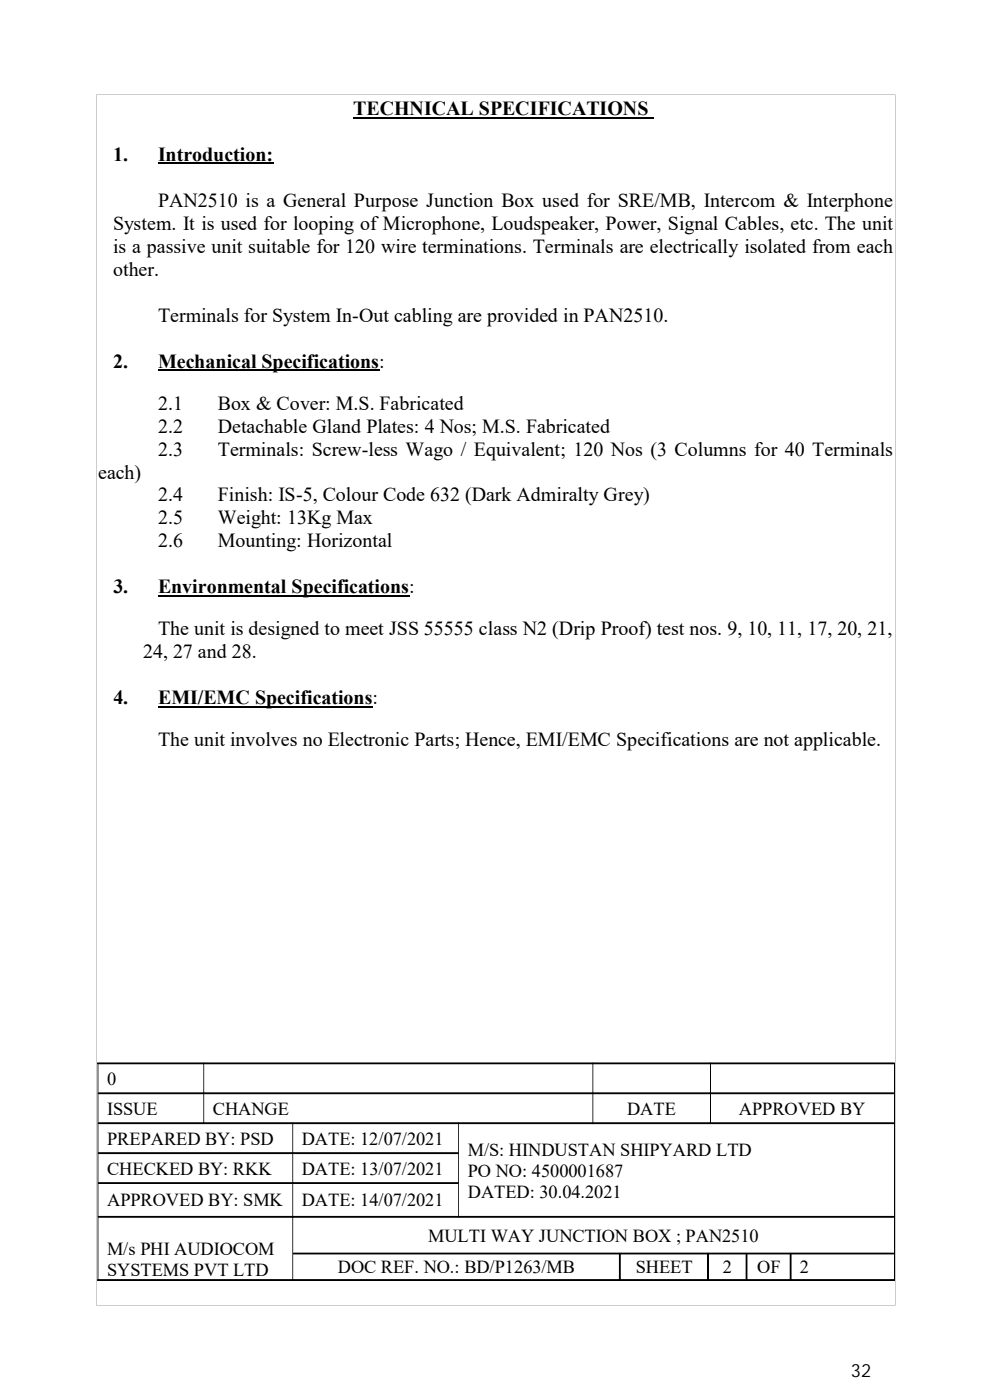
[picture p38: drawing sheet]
<svg xmlns="http://www.w3.org/2000/svg" width="210mm" height="297mm" viewBox="0 0 210 297" stroke-linecap="round" stroke-linejoin="round" font-family="sans-serif">
<defs><g id="words">
<g font-size="4.2">
<text x="74.9" y="24.4">TECHNICAL SPECIFICATIONS</text>
<text x="24" y="34.2">1.</text>
<text x="33.5" y="34.2">Introduction:</text>
<text x="33.5" y="43.9">PAN2510 is a General Purpose Junction Box used for SRE/MB, Intercom &amp; Interphone</text>
<text x="24" y="48.8">System. It is used for looping of Microphone, Loudspeaker, Power, Signal Cables, etc. The unit</text>
<text x="24" y="53.6">is a passive unit suitable for 120 wire terminations. Terminals are electrically isolated from each</text>
<text x="24" y="58.5">other.</text>
<text x="33.5" y="68.2">Terminals for System In-Out cabling are provided in PAN2510.</text>
<text x="24" y="78">2.</text>
<text x="33.5" y="78">Mechanical Specifications:</text>
<text x="33.5" y="86.9">2.1</text>
<text x="46.2" y="86.9">Box &amp; Cover: M.S. Fabricated</text>
<text x="33.5" y="91.8">2.2</text>
<text x="46.2" y="91.8">Detachable Gland Plates: 4 Nos; M.S. Fabricated</text>
<text x="20.8" y="101.5">each)</text>
<text x="33.5" y="96.6">2.3</text>
<text x="46.2" y="96.6">Terminals: Screw-less Wago / Equivalent; 120 Nos (3 Columns for 40 Terminals</text>
<text x="33.5" y="106.4">2.4</text>
<text x="46.2" y="106.4">Finish: IS-5, Colour Code 632 (Dark Admiralty Grey)</text>
<text x="33.5" y="111.3">2.5</text>
<text x="46.2" y="111.3">Weight: 13Kg Max</text>
<text x="33.5" y="116.1">2.6</text>
<text x="46.2" y="116.1">Mounting: Horizontal</text>
<text x="24" y="125.9">3.</text>
<text x="33.5" y="125.9">Environmental Specifications:</text>
<text x="33.5" y="134.8">The unit is designed to meet JSS 55555 class N2 (Drip Proof) test nos. 9, 10, 11, 17, 20, 21,</text>
<text x="30.4" y="139.7">24, 27 and 28.</text>
<text x="24" y="149.4">4.</text>
<text x="33.5" y="149.4">EMI/EMC Specifications:</text>
<text x="33.5" y="158.3">The unit involves no Electronic Parts; Hence, EMI/EMC Specifications are not applicable.</text>
</g>
<g font-size="3.9">
<text x="22.7" y="230.2">0</text>
<text x="22.7" y="236.5">ISSUE</text>
<text x="45.2" y="236.5">CHANGE</text>
<text x="133.1" y="236.5">DATE</text>
<text x="156.8" y="236.5">APPROVED BY</text>
<text x="22.7" y="242.9">PREPARED BY: PSD</text>
<text x="64" y="242.9">DATE: 12/07/2021</text>
<text x="99.2" y="245.2">M/S: HINDUSTAN SHIPYARD LTD</text>
<text x="22.7" y="249.2">CHECKED BY: RKK</text>
<text x="64" y="249.2">DATE: 13/07/2021</text>
<text x="99.2" y="249.6">PO NO: 4500001687</text>
<text x="22.7" y="255.9">APPROVED BY: SMK</text>
<text x="64" y="255.9">DATE: 14/07/2021</text>
<text x="99.2" y="254.1">DATED: 30.04.2021</text>
<text x="90.8" y="263.4">MULTI WAY JUNCTION BOX ; PAN2510</text>
<text x="22.7" y="266.3">M/s PHI AUDIOCOM</text>
<text x="22.7" y="270.8">SYSTEMS PVT LTD</text>
<text x="71.7" y="270.2">DOC REF. NO.: BD/P1263/MB</text>
<text x="134.9" y="270.2">SHEET</text>
<text x="153.4" y="270.2">2</text>
<text x="160.6" y="270.2">OF</text>
<text x="169.7" y="270.2">2</text>
<text x="180.5" y="292.1">32</text>
</g>
</g></defs>
<path d="M33.5 34.7h24.5M74.9 24.9h63.7M33.5 78.5h46.9M33.5 126.4h53.3M33.5 149.9h45.5" fill="none" stroke="#000" stroke-width=".25"/>
<g fill="#000" stroke="#000" stroke-width=".21">
<path d="M20.7 225.5h22.5v.2h-22.5z" fill-rule="evenodd"/>
<path d="M20.9 231.9h22.3v.1h-22.3z" fill-rule="evenodd"/>
<path d="M20.9 238.2h22.3v.2h-22.3z" fill-rule="evenodd"/>
<path d="M43.2 225.5h82.6v.2h-82.6z" fill-rule="evenodd"/>
<path d="M43.2 231.9h82.6v.1h-82.6z" fill-rule="evenodd"/>
<path d="M43.2 238.2h18.9v.2h-18.9z" fill-rule="evenodd"/>
<path d="M62.1 238.2h35.2v.2h-35.2z" fill-rule="evenodd"/>
<path d="M97.3 238.2h28.5v.2h-28.5z" fill-rule="evenodd"/>
<path d="M125.8 225.5h24.8v.2h-24.8z" fill-rule="evenodd"/>
<path d="M125.8 231.9h24.8v.1h-24.8z" fill-rule="evenodd"/>
<path d="M125.8 238.2h24.8v.2h-24.8z" fill-rule="evenodd"/>
<path d="M150.6 225.5h39.1v.2h-39.1z" fill-rule="evenodd"/>
<path d="M150.6 231.9h39v.1h-39z" fill-rule="evenodd"/>
<path d="M150.6 238.2h39v.2h-39z" fill-rule="evenodd"/>
<path d="M20.9 244.6h41.2v.1h-41.2z" fill-rule="evenodd"/>
<path d="M20.9 250.9h41.2v.2h-41.2z" fill-rule="evenodd"/>
<path d="M20.9 258.1h41.2v.1h-41.2z" fill-rule="evenodd"/>
<path d="M62.1 244.6h35.1v.1h-35.1z" fill-rule="evenodd"/>
<path d="M62.1 250.9h35.1v.2h-35.1z" fill-rule="evenodd"/>
<path d="M62.1 258.1h35.2v.1h-35.2z" fill-rule="evenodd"/>
<path d="M97.3 258.1h92.3v.1h-92.3z" fill-rule="evenodd"/>
<path d="M20.7 271.5h41.4v.2h-41.4z" fill-rule="evenodd"/>
<path d="M62.1 271.5h69.4v.2h-69.4z" fill-rule="evenodd"/>
<path d="M62.2 265.9h69.3v.1h-69.3z" fill-rule="evenodd"/>
<path d="M131.4 266h.2v5.5h-.2z" fill-rule="evenodd"/>
<path d="M131.5 265.9h18.7v.1h-18.7z" fill-rule="evenodd"/>
<path d="M131.5 271.5h18.7v.2h-18.7z" fill-rule="evenodd"/>
<path d="M150.1 266h.2v5.5h-.2z" fill-rule="evenodd"/>
<path d="M150.2 265.9h8.2v.1h-8.2z" fill-rule="evenodd"/>
<path d="M150.2 271.5h8.2v.2h-8.2z" fill-rule="evenodd"/>
<path d="M158.3 266h.2v5.5h-.2z" fill-rule="evenodd"/>
<path d="M158.4 265.9h9.3v.1h-9.3z" fill-rule="evenodd"/>
<path d="M158.4 271.5h9.3v.2h-9.3z" fill-rule="evenodd"/>
<path d="M167.6 266h.2v5.5h-.2z" fill-rule="evenodd"/>
<path d="M167.7 265.9h21.9v.1h-21.9z" fill-rule="evenodd"/>
<path d="M167.7 271.5h22v.2h-22z" fill-rule="evenodd"/>
</g>
<g fill="#000">
<path d="M20.4 20.2v256.7zM189.9 20.2v256.7z" fill-rule="evenodd"/>
<path d="M20.4 20.1l169.5 .1zM20.4 276.9h169.5z" fill-rule="evenodd"/>
<path d="M20.7 225.5h.2v46.2h-.2zM43.1 225.7h.2v12.5h-.2zM62 238.4h.2v33.1h-.2zM97.2 238.4h.2v19.6h-.2zM125.7 225.7h.2v12.5h-.2z" fill-rule="evenodd"/>
</g>
<path d="M150.6 225.7v12.5M189.7 225.5v46.2" fill="none" stroke="#000" stroke-width=".21"/>
<use href="#words"/>
</svg>
